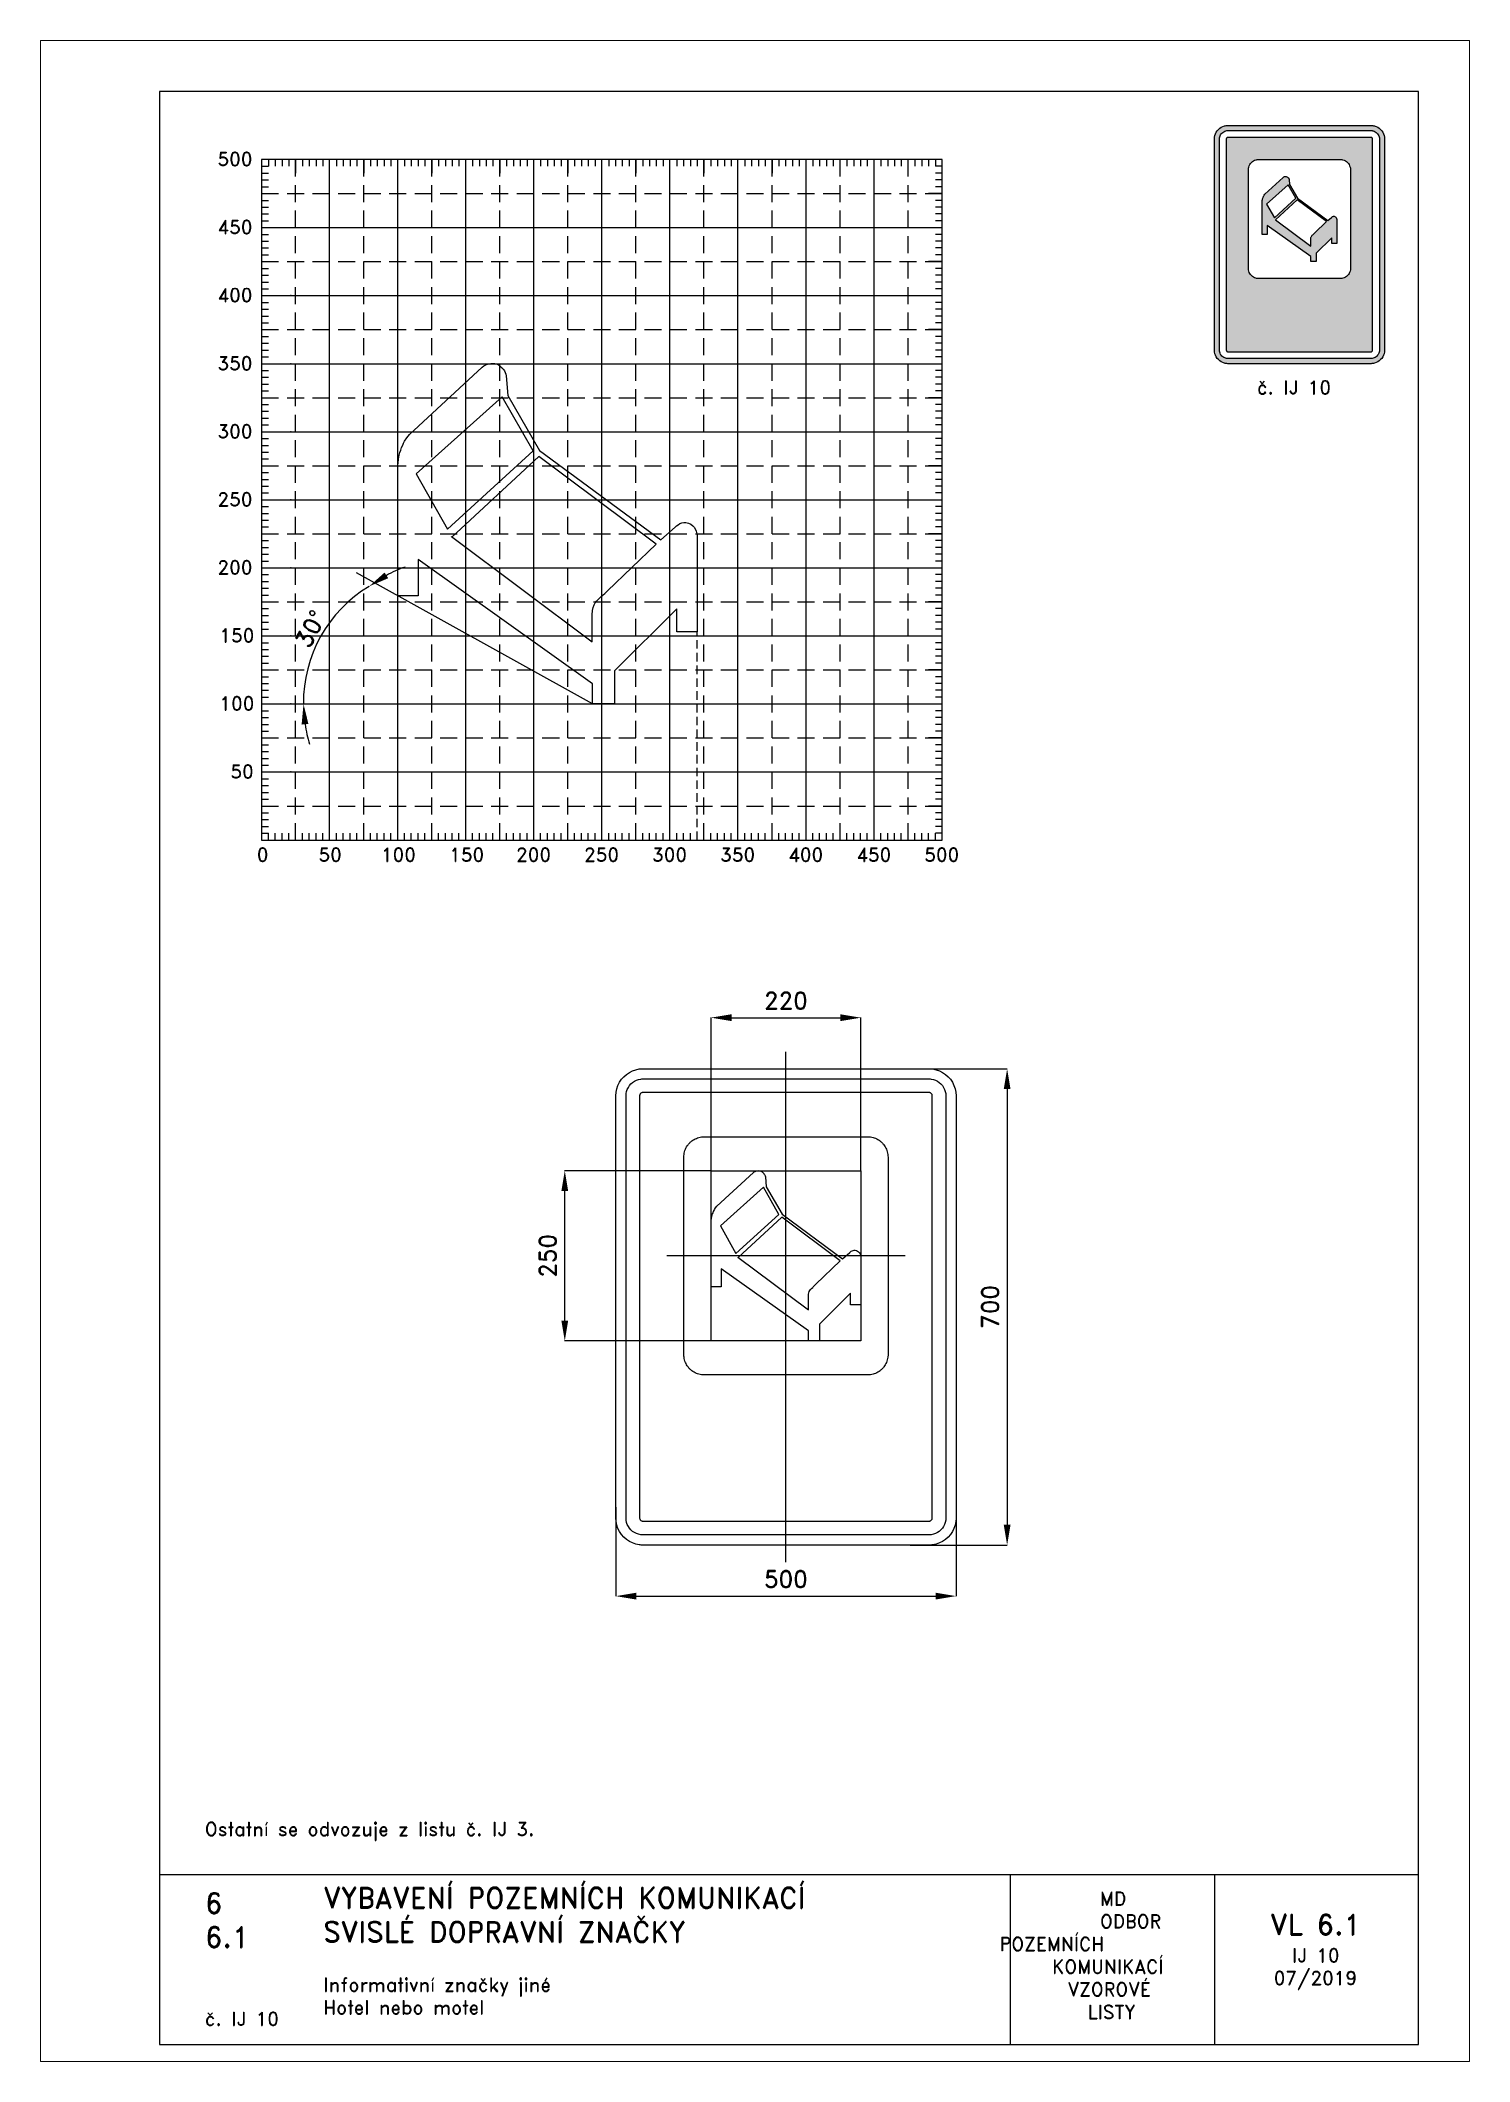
# Paper-space layout 'IJ 10' of a CAD drawing. Header units: millimetres. Extents: x 0 to 210, y 0 to 297.
# The model-space entities are those that its viewports show. They can reach past a viewport. Long polylines and large blocks are cut down to what shows.
import ezdxf

# ---------------------------------------------------------------- set-up
doc = ezdxf.new("R2010")
doc.units = ezdxf.units.MM
doc.header["$LTSCALE"] = 5
doc.linetypes.add('ČERCHOVANÁX2', pattern=[2, 1, -0.5, 0, -0.5])
doc.linetypes.add('ČÁRKOVANÁX2', pattern=[1.5, 1, -0.5])
for name, color, linetype in [('Kóty', 2, 'Continuous'), ('Pomocná', 2, 'Continuous'), ('Rozpiska', 7, 'Continuous'), ('Značka', 7, 'Continuous')]:
    doc.layers.add(name, color=color, linetype=linetype)
doc.layers.add('Rámeček', color=6, linetype='Continuous', plot=False)
doc.styles.get("Standard").update_dxf_attribs({"font": 'romand.shx', "height": 25})
doc.dimstyles.get("Standard").update_dxf_attribs({"dimtxt": 25, "dimasz": 30, "dimexe": 0.18, "dimexo": 0.0625, "dimgap": 12.5, "dimtad": 1, "dimdec": 0, "dimzin": 0, "dimdsep": 46, "dimtxsty": 'Standard', "dimcen": 0.09, "dimadec": 0, "dimazin": 0, "dimtfac": 1, "dimtdec": 0, "dimtofl": 0, "dimtmove": 0, "dimatfit": 3, "dimfxl": 1, "dimtolj": 1, "dimtzin": 0, "dimarcsym": 0})

psp = doc.layouts.new('IJ 10')

# ---------------------------------------------------------------- texts
at = {"layer": 'Kóty', "insert": (39.72, 210.54), "char_height": 2.5, "attachment_point": 5, "rotation": 61.6493}
psp.add_mtext('\\A1;30°', dxfattribs=at)
at = {"layer": 'Pomocná', "char_height": 2, "attachment_point": 1}
for s, insert in [('\\pi1.41968;500', (24.59, 280.57)), ('\\pi1.41968;450', (24.59, 270.57)), ('\\pi1.41968;400', (24.59, 260.57)), ('\\pi1.41968;350', (24.59, 250.57)), ('\\pi1.41968;300', (24.59, 240.57)), ('\\pi1.41968;250', (24.59, 230.57)), ('\\pi1.41968;200', (24.59, 220.57)), ('\\pi1.70539;150', (24.59, 210.57)), ('\\pi1.70539;100', (24.59, 200.57)), ('\\pi3.32444;50', (24.59, 190.57)), ('\\pi2.6146;0', (29.18, 178.35)), ('\\pi1.66222;50', (39.19, 178.35)), ('\\pi0.85269;100', (49.18, 178.35)), ('\\pi0.85269;150', (59.21, 178.35)), ('\\pi0.70984;200', (69.18, 178.35)), ('\\pi0.70984;250', (79.17, 178.35)), ('\\pi0.70984;300', (89.16, 178.35)), ('\\pi0.70984;350', (99.18, 178.35)), ('\\pi0.70984;400', (109.17, 178.35)), ('\\pi0.70984;450', (119.18, 178.35)), ('\\pi0.70984;500', (129.17, 178.35))]:
    psp.add_mtext_dynamic_manual_height_columns(s, width=6.5625, gutter_width=100, heights=[0], dxfattribs=dict(at, insert=insert))
at = {"layer": 'Rozpiska', "color": 7, "attachment_point": 1}
for s, width, gutter_width, heights, insert, char_height in [('\\pi6.2619;č. IJ 10', 25, 75, [0], (172.5, 247), 2), ('\\POstatní se odvozuje z listu č. IJ 3.{\\H1.83333x; }', 155.5011, 100, [0], (24.17, 38.49), 2), ('6', 149.0422, 100, [0], (24.17, 24.77), 3), ('{\\C6;VYBAVENÍ POZEMNÍCH KOMUNIKACÍ\\P}SVISLÉ DOPRAVNÍ ZNAČKY{\\H1.34524x; }', 149.0422, 100, [0], (41.56, 25.56), 3), ('\\pi14.7414;{\\C6;MD\\P\\pi2.36044;}ODBOR POZEMNÍCH{\\H1.57143x; }\\P\\pi7.69378;KOMUNIKACÍ{\\H1.5x; }\\P\\pi9.97949;{\\C6;VZOROVÉ\\H1.47619x; \\H0.67742x;\\P\\pi12.93187;LISTY\\H1.26984x; }', 33.1018, 100, [0], (140.95, 24.95), 2), ('\\pi1.03113;{\\H1.5x;\\C6;VL 6.1\\P\\pi4.22158;\\H0.66667x;IJ 10\\H1.66666x; \\H0.6x;\\P\\pi1.5549;07/2019\\H1.80159x; }', 16.0623, 100, [0], (179.66, 21.61), 2), ('6.1', 149.0422, 100, [0], (24.17, 19.78), 3), ('{\\C6;Informativní značky jiné\\P}Hotel nebo motel{\\H1.83333x; }', 149.0422, 100, [0], (41.56, 12.29), 2), ('{\\C6;č. IJ 10}', 17.6703, 100, [2.67], (24.17, 7.28), 2)]:
    psp.add_mtext_dynamic_manual_height_columns(s, width=width, gutter_width=gutter_width, heights=heights, dxfattribs=dict(at, insert=insert, char_height=char_height))

msp = doc.modelspace()

# ---------------------------------------------------------------- blocks, each defined once
blk = doc.blocks.new('*D0')
at = {"layer": 'Defpoints', "color": 0, "transparency": 16777216}
for p in [(-325, 200.0625), (-110, 200.0625), (-110, -50)]:
    blk.add_point(p, dxfattribs=at)
at = {"layer": 'Kóty', "color": 0, "lineweight": -2, "transparency": 16777216}
for p, q in [((-110.0625, 200.0625), (-325.18, 200.0625)), ((-325, -20), (-325, 170.0625)), ((-110.0625, -50), (-325.18, -50))]:
    blk.add_line(p, q, dxfattribs=at)
at = {"layer": 'Kóty', "color": 0, "transparency": 16777216}
for points in [[(-330, 170.0625), (-320, 170.0625), (-325, 200.0625)], [(-330, -20), (-320, -20), (-325, -50)]]:
    blk.add_solid(points, dxfattribs=at)
at = {"layer": 'Kóty', "color": 0, "transparency": 16777216, "insert": (-350, 75.03125), "char_height": 25, "attachment_point": 5, "rotation": 90}
blk.add_mtext('\\A1;250', dxfattribs=at)
blk = doc.blocks.new('*D1')
at = {"layer": 'Defpoints', "color": 0, "transparency": 16777216}
for p in [(190.5, 350), (182.6, -350), (325, -350)]:
    blk.add_point(p, dxfattribs=at)
at = {"layer": 'Kóty', "color": 0, "lineweight": -2, "transparency": 16777216}
for p, q in [((190.6, 350), (325.2, 350)), ((325, 320), (325, -320)), ((182.7, -350), (325.2, -350))]:
    blk.add_line(p, q, dxfattribs=at)
at = {"layer": 'Kóty', "color": 0, "transparency": 16777216}
for points in [[(320, 320), (330, 320), (325, 350)], [(320, -320), (330, -320), (325, -350)]]:
    blk.add_solid(points, dxfattribs=at)
at = {"layer": 'Kóty', "color": 0, "transparency": 16777216, "insert": (300, 0), "char_height": 25, "attachment_point": 5, "rotation": 90}
blk.add_mtext('\\A1;700', dxfattribs=at)
blk = doc.blocks.new('*D2')
at = {"layer": 'Defpoints', "color": 0, "transparency": 16777216}
for p in [(-250, -294.4), (250, -284.3), (250, -425)]:
    blk.add_point(p, dxfattribs=at)
at = {"layer": 'Kóty', "color": 0, "lineweight": -2, "transparency": 16777216}
for p, q in [((-250, -294.5), (-250, -425.2)), ((250, -284.4), (250, -425.2)), ((-220, -425), (220, -425))]:
    blk.add_line(p, q, dxfattribs=at)
at = {"layer": 'Kóty', "color": 0, "transparency": 16777216}
for points in [[(-220, -420), (-220, -430), (-250, -425)], [(220, -420), (220, -430), (250, -425)]]:
    blk.add_solid(points, dxfattribs=at)
at = {"layer": 'Kóty', "color": 0, "transparency": 16777216, "insert": (0, -400), "char_height": 25, "attachment_point": 5}
blk.add_mtext('\\A1;500', dxfattribs=at)
blk = doc.blocks.new('*D3')
at = {"layer": 'Defpoints', "color": 0, "transparency": 16777216}
for p in [(110, 425), (-110, 200), (110, 200)]:
    blk.add_point(p, dxfattribs=at)
at = {"layer": 'Kóty', "color": 0, "lineweight": -2, "transparency": 16777216}
for p, q in [((-110, 200.0625), (-110, 425.18)), ((-80, 425), (80, 425)), ((110, 200.0625), (110, 425.18))]:
    blk.add_line(p, q, dxfattribs=at)
at = {"layer": 'Kóty', "color": 0, "transparency": 16777216}
for points in [[(-80, 430), (-80, 420), (-110, 425)], [(80, 430), (80, 420), (110, 425)]]:
    blk.add_solid(points, dxfattribs=at)
at = {"layer": 'Kóty', "color": 0, "transparency": 16777216, "insert": (0, 450), "char_height": 25, "attachment_point": 5}
blk.add_mtext('\\A1;220', dxfattribs=at)

# ---------------------------------------------------------------- dimensions: what is measured, and where the dimension line sits
at = {"layer": 'Kóty'}
for base, p1, p2, picture, middle in [((110, 425), (-110, 200), (110, 200), '*D3', (0, 450)), ((250, -425), (-250, -294.4474), (250, -284.3349), '*D2', (0, -400))]:
    dim = msp.add_linear_dim(base=base, p1=p1, p2=p2, dimstyle='Standard', dxfattribs=at)
    dim.commit()
    dim.dimension.update_dxf_attribs({"geometry": picture, "text_midpoint": middle})
for base, p1, p2, picture, middle in [((325, -350), (190.5244, 350), (182.6082, -350), '*D1', (300, 0)), ((-325, 200.0625), (-110, -50), (-110, 200.0625), '*D0', (-350, 75.0313))]:
    dim = msp.add_linear_dim(base=base, p1=p1, p2=p2, angle=90, dimstyle='Standard', dxfattribs=at)
    dim.commit()
    dim.dimension.update_dxf_attribs({"geometry": picture, "text_midpoint": middle})

# ---------------------------------------------------------------- linework, layer by layer
at = {"layer": 'Značka', "color": 6, "linetype": 'ČERCHOVANÁX2', "ltscale": 5}
for points in [[(0, -375), (0, 375)], [(175, 75), (-175, 75)]]:
    msp.add_lwpolyline(points, dxfattribs=at)
at = {"layer": 'Značka', "color": 5}
for points in [[(-210, -350), (-210.2, -349.9995), (-210.3, -349.9988, -0.0321716), (-215.5, -349.637), (-220.6, -348.5823), (-225.5, -346.9227), (-230.1, -344.5885), (-234.4, -341.714), (-238.3, -338.2843), (-241.7, -334.4026), (-244.6, -330.0906), (-246.9, -325.4605), (-248.6, -320.5549), (-249.7, -315.4767), (-250, -310.314), (-250, -310.157), (-250, -310), (-250, 310), (-250, 310.157), (-250, 310.314), (-249.6, 315.479), (-248.6, 320.555), (-246.9, 325.464), (-244.6, 330.091), (-241.7, 334.402), (-238.3, 338.284), (-234.4, 341.717), (-230.1, 344.589), (-225.5, 346.906), (-220.6, 348.582), (-215.5, 349.654, -0.0367311), (-210.3, 349.999), (-210.2, 350), (-210, 350), (210, 350), (210.2, 350), (210.3, 349.999, -0.0321716), (215.5, 349.637), (220.6, 348.582), (225.5, 346.923), (230.1, 344.589), (234.4, 341.714), (238.3, 338.284), (241.7, 334.403), (244.6, 330.091), (246.9, 325.46), (248.6, 320.555), (249.7, 315.477), (250, 310.314), (250, 310.157), (250, 310), (250, -310), (250, -310.157), (250, -310.314), (249.6, -315.4791), (248.6, -320.5549), (246.9, -325.4636), (244.6, -330.0906), (241.7, -334.4017), (238.3, -338.2843), (234.4, -341.7172), (230.1, -344.5885), (225.5, -346.9061), (220.6, -348.5823), (215.5, -349.6542, -0.0367341), (210.3, -349.9988), (210.2, -349.9996), (210, -350), (-210, -350)], [(-210, -335), (-210.1, -334.9997), (-210.2, -334.9992, -0.0321601), (-213.4, -334.7731), (-216.6, -334.1139), (-219.7, -333.0767), (-222.6, -331.6178), (-225.3, -329.8212), (-227.7, -327.6777), (-229.8, -325.2516), (-231.6, -322.5566), (-233.1, -319.6628), (-234.1, -316.5968), (-234.8, -313.423), (-235, -310.196), (-235, -310.098), (-235, -310), (-235, 310), (-235, 310.098), (-235, 310.196), (-234.8, 313.424), (-234.1, 316.597), (-233.1, 319.665), (-231.6, 322.557), (-229.8, 325.251), (-227.7, 327.678), (-225.3, 329.823), (-222.6, 331.618), (-219.7, 333.066), (-216.6, 334.114), (-213.4, 334.784, -0.0367287), (-210.2, 334.999), (-210.1, 335), (-210, 335), (210, 335), (210.1, 335), (210.2, 334.999, -0.0321789), (213.4, 334.773), (216.6, 334.114), (219.7, 333.077), (222.6, 331.618), (225.3, 329.821), (227.7, 327.678), (229.8, 325.252), (231.6, 322.557), (233.1, 319.663), (234.1, 316.597), (234.8, 313.423), (235, 310.196), (235, 310.098), (235, 310), (235, -310), (235, -310.098), (235, -310.196), (234.8, -313.424), (234.1, -316.5968), (233.1, -319.6648), (231.6, -322.5566), (229.8, -325.2511), (227.7, -327.6777), (225.3, -329.8233), (222.6, -331.6178), (219.7, -333.0663), (216.6, -334.1139), (213.4, -334.7839), (210.2, -334.9992), (210.1, -334.9997), (210, -335), (-210, -335)], [(-120, -100), (-120.12, -100), (-120.24, -99.999, -0.032176), (-124.11, -99.728, -0.0354414), (-127.92, -98.937, -0.0362606), (-131.6, -97.692, -0.0344037), (-135.07, -95.941, -0.0337135), (-138.3, -93.785, -0.0340917), (-141.21, -91.213, -0.0341856), (-143.79, -88.302, -0.0342456), (-145.94, -85.068, -0.0340273), (-147.68, -81.595, -0.0333729), (-148.94, -77.916, -0.0341419), (-149.74, -74.108, -0.0367803), (-150, -70.236), (-150, -70.118), (-150, -70), (-150, 220), (-150, 220.118), (-150, 220.236, -0.0322112), (-149.73, 224.109, -0.035398), (-148.94, 227.916, -0.0362567), (-147.69, 231.598, -0.0344175), (-145.94, 235.068, -0.0337071), (-143.79, 238.301, -0.034076), (-141.21, 241.213, -0.0342033), (-138.3, 243.788, -0.0342414), (-135.07, 245.941, -0.0340198), (-131.6, 247.68, -0.0334199), (-127.92, 248.937, -0.0341212), (-124.11, 249.741, -0.0367502), (-120.24, 249.999), (-120.12, 250), (-120, 250), (120, 250), (120.12, 250), (120.24, 249.999, -0.032176), (124.11, 249.728, -0.0354605), (127.92, 248.937, -0.0362606), (131.6, 247.692, -0.0344109), (135.07, 245.941, -0.0337199), (138.3, 243.785, -0.034086), (141.21, 241.213, -0.0341806), (143.79, 238.302, -0.0342282), (145.94, 235.068, -0.0340198), (147.68, 231.595, -0.0333706), (148.94, 227.916, -0.0341419), (149.74, 224.108, -0.0367795), (150, 220.236), (150, 220.118), (150, 220), (150, -70), (150, -70.118), (150, -70.236), (149.73, -74.109), (148.94, -77.916), (147.69, -81.598, -0.0344283), (145.94, -85.068, -0.0337199), (143.79, -88.301, -0.034076), (141.21, -91.213, -0.0341972), (138.3, -93.788, -0.034235), (135.07, -95.941, -0.034041), (131.6, -97.68, -0.0334197), (127.92, -98.937, -0.0341328), (124.11, -99.741, -0.0367502), (120.24, -99.999), (120.12, -100), (120, -100), (-120, -100)], [(-32.79, 196.359), (-32.53, 196.048), (-32.28, 195.73), (-31.65, 194.707), (-31.14, 193.607), (-30.67, 192.365), (-30.27, 191.106), (-29.2, 176.531), (-5.74, 136.261), (83.33, 70.553), (93.73, 79.827), (94.87, 80.816), (96.06, 81.723), (97.37, 82.477), (98.8, 83.004), (100.28, 83.271, -0.0527229), (101.78, 83.235), (103.56, 82.805), (105.24, 82.005), (106.84, 80.923), (108.13, 79.558), (109.37, 76.96), (110, 73.998), (110, 2.989), (95.06, 2.989), (95.06, 19.948), (49.2, -25.624), (49.2, -50), (33.2, -50), (33.2, -35.162), (-95.07, 55.979), (-95.07, 29.483), (-110, 29.483), (-110, 121.951), (-110, 123.097), (-110, 124.243), (-110, 124.29), (-110, 124.338), (-109.86, 125.607), (-109.74, 126.878), (-109.46, 129.834), (-108.97, 132.745), (-108.42, 134.664), (-107.76, 136.552), (-107.09, 138.392), (-106.36, 140.21), (-105.72, 141.632), (-104.98, 143.009), (-103.32, 145.525), (-101.47, 147.919), (-47.87, 197.464), (-46.65, 198.372), (-45.37, 199.152), (-44.09, 199.671), (-42.72, 200, -0.0864791), (-38.72, 200.044, -0.122899), (-35.15, 198.559), (-33.91, 197.54), (-32.79, 196.359)]]:
    msp.add_lwpolyline(points, format="xyb", dxfattribs=at)
for points in [[(-210, -315), (210, -315), (210, -315), (210, -315), (210.7, -314.955), (211.3, -314.823), (211.9, -314.615), (212.5, -314.324), (213.1, -313.964), (213.5, -313.536), (214, -313.05), (214.3, -312.511), (214.6, -311.933), (214.8, -311.319), (215, -310.685), (215, -310.039), (215, -310.02), (215, -310), (215, 310), (215, 310.02), (215, 310.039), (215, 310.685), (214.8, 311.319), (214.6, 311.933), (214.3, 312.511), (214, 313.05), (213.5, 313.536), (213.1, 313.965), (212.5, 314.324), (211.9, 314.613), (211.3, 314.823), (210.7, 314.957), (210, 315), (210, 315), (210, 315), (-210, 315), (-210, 315), (-210, 315), (-210.7, 314.955), (-211.3, 314.823), (-211.9, 314.615), (-212.5, 314.324), (-213.1, 313.964), (-213.5, 313.536), (-214, 313.05), (-214.3, 312.511), (-214.6, 311.933), (-214.8, 311.319), (-215, 310.685), (-215, 310.039), (-215, 310.02), (-215, 310), (-215, -310), (-215, -310.02), (-215, -310.039), (-215, -310.685), (-214.8, -311.319), (-214.6, -311.933), (-214.3, -312.511), (-214, -313.05), (-213.5, -313.536), (-213.1, -313.965), (-212.5, -314.324), (-211.9, -314.613), (-211.3, -314.823), (-210.7, -314.957), (-210, -315), (-210, -315), (-210, -315)], [(-73.47, 78.499), (-10.53, 135.996), (-33.2, 175.738), (-96.4, 119.037), (-73.47, 78.499)], [(-70.27, 72.67), (-70.54, 72.935), (32.93, -4.427), (32.93, 12.263), (32.96, 15.463), (33.18, 18.675), (33.54, 20.829), (34.26, 22.858), (35.1, 24.244), (36.13, 25.508), (37.7, 27.132), (39.33, 28.689), (40.13, 29.458), (40.94, 30.217), (42.03, 31.195), (43.12, 32.186), (43.63, 32.686), (44.13, 33.194), (79.88, 67.445), (-6.27, 131.758), (-70.27, 72.67)]]:
    msp.add_lwpolyline(points, dxfattribs=at)
at = {"layer": 'Značka', "color": 6, "linetype": 'ČÁRKOVANÁX2', "ltscale": 2.5}
msp.add_lwpolyline([(-110, -50), (-110, 200), (110, 200), (110, -50), (-110, -50)], dxfattribs=at)

msp.set_redraw_order([(e.dxf.handle, doc.entitydb.next_handle()) for e in msp.query("TEXT MTEXT ATTDEF DIMENSION ARC_DIMENSION")])  # texts and dimensions are drawn at this point

# ---------------------------------------------------------------- hatches: boundary and pattern name
at = {"layer": 'Značka'}
h = psp.add_hatch(color=170, dxfattribs=at)
h.dxf.hatch_style = 1
edge = h.paths.add_edge_path(flags=0)
edge.add_line((179, 262), (178.99, 262))
edge.add_line((178.99, 262), (178.99, 262))
edge.add_arc((179, 263.51), 1.51, 262.3083, 269.6804, ccw=False)
edge.add_arc((178.98, 263.37), 1.37, 254.2095, 262.3332, ccw=False)
edge.add_line((178.6, 262.05), (178.42, 262.12))
edge.add_line((178.42, 262.12), (178.25, 262.2))
edge.add_line((178.25, 262.2), (178.08, 262.31))
edge.add_line((178.08, 262.31), (177.94, 262.44))
edge.add_line((177.94, 262.44), (177.81, 262.58))
edge.add_line((177.81, 262.58), (177.7, 262.75))
edge.add_line((177.7, 262.75), (177.62, 262.92))
edge.add_line((177.62, 262.92), (177.55, 263.1))
edge.add_line((177.55, 263.1), (177.51, 263.29))
edge.add_line((177.51, 263.29), (177.5, 263.49))
edge.add_line((177.5, 263.49), (177.5, 263.49))
edge.add_line((177.5, 263.49), (177.5, 263.5))
edge.add_line((177.5, 263.5), (177.5, 278))
edge.add_line((177.5, 278), (177.5, 278.01))
edge.add_line((177.5, 278.01), (177.5, 278.01))
edge.add_line((177.5, 278.01), (177.51, 278.21))
edge.add_line((177.51, 278.21), (177.55, 278.4))
edge.add_line((177.55, 278.4), (177.62, 278.58))
edge.add_line((177.62, 278.58), (177.7, 278.75))
edge.add_line((177.7, 278.75), (177.81, 278.92))
edge.add_line((177.81, 278.92), (177.94, 279.06))
edge.add_line((177.94, 279.06), (178.08, 279.19))
edge.add_line((178.08, 279.19), (178.25, 279.3))
edge.add_line((178.25, 279.3), (178.42, 279.38))
edge.add_line((178.42, 279.38), (178.6, 279.45))
edge.add_arc((178.99, 278.07), 1.43, 98.0089, 105.8229, ccw=False)
edge.add_arc((178.98, 278.18), 1.32, 89.6041, 98.0241, ccw=False)
edge.add_line((178.99, 279.5), (178.99, 279.5))
edge.add_line((178.99, 279.5), (179, 279.5))
edge.add_line((179, 279.5), (191, 279.5))
edge.add_line((191, 279.5), (191.01, 279.5))
edge.add_line((191.01, 279.5), (191.01, 279.5))
edge.add_arc((191, 277.99), 1.51, 82.3083, 89.6804, ccw=False)
edge.add_arc((191.02, 278.13), 1.37, 74.2073, 82.3354, ccw=False)
edge.add_line((191.4, 279.45), (191.58, 279.38))
edge.add_line((191.58, 279.38), (191.75, 279.3))
edge.add_line((191.75, 279.3), (191.91, 279.19))
edge.add_line((191.91, 279.19), (192.06, 279.06))
edge.add_line((192.06, 279.06), (192.19, 278.92))
edge.add_line((192.19, 278.92), (192.3, 278.75))
edge.add_line((192.3, 278.75), (192.38, 278.58))
edge.add_line((192.38, 278.58), (192.45, 278.4))
edge.add_line((192.45, 278.4), (192.49, 278.21))
edge.add_line((192.49, 278.21), (192.5, 278.01))
edge.add_line((192.5, 278.01), (192.5, 278.01))
edge.add_line((192.5, 278.01), (192.5, 278))
edge.add_line((192.5, 278), (192.5, 263.5))
edge.add_line((192.5, 263.5), (192.5, 263.49))
edge.add_line((192.5, 263.49), (192.5, 263.49))
edge.add_line((192.5, 263.49), (192.49, 263.29))
edge.add_line((192.49, 263.29), (192.45, 263.1))
edge.add_line((192.45, 263.1), (192.38, 262.92))
edge.add_line((192.38, 262.92), (192.3, 262.75))
edge.add_line((192.3, 262.75), (192.19, 262.58))
edge.add_line((192.19, 262.58), (192.06, 262.44))
edge.add_line((192.06, 262.44), (191.91, 262.31))
edge.add_line((191.91, 262.31), (191.75, 262.2))
edge.add_line((191.75, 262.2), (191.58, 262.12))
edge.add_line((191.58, 262.12), (191.4, 262.05))
edge.add_line((191.4, 262.05), (191.21, 262.01))
edge.add_arc((191.02, 263.32), 1.32, 269.6041, 278.0241, ccw=False)
edge.add_line((191.01, 262), (191.01, 262))
edge.add_line((191.01, 262), (191, 262))
edge.add_line((191, 262), (179, 262))
edge = h.paths.add_edge_path(flags=16)
edge.add_line((174.5, 250.25), (174.49, 250.25))
edge.add_line((174.49, 250.25), (174.49, 250.25))
edge.add_arc((174.5, 251.51), 1.26, 262.2976, 269.6693, ccw=False)
edge.add_arc((174.48, 251.4), 1.15, 254.2241, 262.3533, ccw=False)
edge.add_line((174.17, 250.29), (174.02, 250.35))
edge.add_line((174.02, 250.35), (173.87, 250.42))
edge.add_line((173.87, 250.42), (173.74, 250.51))
edge.add_line((173.74, 250.51), (173.62, 250.62))
edge.add_line((173.62, 250.62), (173.51, 250.74))
edge.add_line((173.51, 250.74), (173.42, 250.87))
edge.add_line((173.42, 250.87), (173.35, 251.02))
edge.add_line((173.35, 251.02), (173.29, 251.17))
edge.add_line((173.29, 251.17), (173.26, 251.33))
edge.add_line((173.26, 251.33), (173.25, 251.49))
edge.add_line((173.25, 251.49), (173.25, 251.5))
edge.add_line((173.25, 251.5), (173.25, 251.5))
edge.add_line((173.25, 251.5), (173.25, 282.5))
edge.add_line((173.25, 282.5), (173.25, 282.5))
edge.add_line((173.25, 282.5), (173.25, 282.51))
edge.add_line((173.25, 282.51), (173.26, 282.67))
edge.add_line((173.26, 282.67), (173.29, 282.83))
edge.add_line((173.29, 282.83), (173.35, 282.98))
edge.add_line((173.35, 282.98), (173.42, 283.13))
edge.add_line((173.42, 283.13), (173.51, 283.26))
edge.add_line((173.51, 283.26), (173.62, 283.38))
edge.add_line((173.62, 283.38), (173.74, 283.49))
edge.add_line((173.74, 283.49), (173.87, 283.58))
edge.add_line((173.87, 283.58), (174.02, 283.65))
edge.add_line((174.02, 283.65), (174.17, 283.71))
edge.add_line((174.17, 283.71), (174.33, 283.74))
edge.add_arc((174.48, 282.65), 1.1, 89.6108, 98.0292, ccw=False)
edge.add_line((174.49, 283.75), (174.49, 283.75))
edge.add_line((174.49, 283.75), (174.5, 283.75))
edge.add_line((174.5, 283.75), (195.5, 283.75))
edge.add_line((195.5, 283.75), (195.5, 283.75))
edge.add_line((195.5, 283.75), (195.51, 283.75))
edge.add_arc((195.5, 282.5), 1.25, 82.2973, 89.6731, ccw=False)
edge.add_arc((195.52, 282.6), 1.15, 74.2287, 82.3556, ccw=False)
edge.add_line((195.83, 283.71), (195.98, 283.65))
edge.add_line((195.98, 283.65), (196.13, 283.58))
edge.add_line((196.13, 283.58), (196.26, 283.49))
edge.add_line((196.26, 283.49), (196.38, 283.38))
edge.add_line((196.38, 283.38), (196.49, 283.26))
edge.add_line((196.49, 283.26), (196.58, 283.13))
edge.add_line((196.58, 283.13), (196.65, 282.98))
edge.add_line((196.65, 282.98), (196.71, 282.83))
edge.add_line((196.71, 282.83), (196.74, 282.67))
edge.add_line((196.74, 282.67), (196.75, 282.51))
edge.add_line((196.75, 282.51), (196.75, 282.5))
edge.add_line((196.75, 282.5), (196.75, 282.5))
edge.add_line((196.75, 282.5), (196.75, 251.5))
edge.add_line((196.75, 251.5), (196.75, 251.5))
edge.add_line((196.75, 251.5), (196.75, 251.49))
edge.add_line((196.75, 251.49), (196.74, 251.33))
edge.add_line((196.74, 251.33), (196.71, 251.17))
edge.add_line((196.71, 251.17), (196.65, 251.02))
edge.add_line((196.65, 251.02), (196.58, 250.87))
edge.add_line((196.58, 250.87), (196.49, 250.74))
edge.add_line((196.49, 250.74), (196.38, 250.62))
edge.add_line((196.38, 250.62), (196.26, 250.51))
edge.add_line((196.26, 250.51), (196.13, 250.42))
edge.add_line((196.13, 250.42), (195.98, 250.35))
edge.add_line((195.98, 250.35), (195.83, 250.29))
edge.add_line((195.83, 250.29), (195.67, 250.26))
edge.add_arc((195.52, 251.35), 1.1, 269.6151, 278.0355, ccw=False)
edge.add_line((195.51, 250.25), (195.5, 250.25))
edge.add_line((195.5, 250.25), (195.5, 250.25))
edge.add_line((195.5, 250.25), (174.5, 250.25))
edge = h.paths.add_edge_path(flags=0)
edge.add_line((174.5, 251.25), (195.5, 251.25))
edge.add_line((195.5, 251.25), (195.5, 251.25))
edge.add_line((195.5, 251.25), (195.5, 251.25))
edge.add_arc((195.5, 251.5), 0.254, 270.2998, 277.6559)
edge.add_line((195.53, 251.25), (195.57, 251.26))
edge.add_line((195.57, 251.26), (195.6, 251.27))
edge.add_line((195.6, 251.27), (195.63, 251.28))
edge.add_line((195.63, 251.28), (195.65, 251.3))
edge.add_line((195.65, 251.3), (195.68, 251.32))
edge.add_line((195.68, 251.32), (195.7, 251.35))
edge.add_line((195.7, 251.35), (195.72, 251.37))
edge.add_line((195.72, 251.37), (195.73, 251.4))
edge.add_line((195.73, 251.4), (195.74, 251.43))
edge.add_line((195.74, 251.43), (195.75, 251.47))
edge.add_line((195.75, 251.47), (195.75, 251.5))
edge.add_line((195.75, 251.5), (195.75, 251.5))
edge.add_line((195.75, 251.5), (195.75, 251.5))
edge.add_line((195.75, 251.5), (195.75, 282.5))
edge.add_line((195.75, 282.5), (195.75, 282.5))
edge.add_line((195.75, 282.5), (195.75, 282.5))
edge.add_line((195.75, 282.5), (195.75, 282.53))
edge.add_line((195.75, 282.53), (195.74, 282.57))
edge.add_line((195.74, 282.57), (195.73, 282.6))
edge.add_line((195.73, 282.6), (195.72, 282.63))
edge.add_line((195.72, 282.63), (195.7, 282.65))
edge.add_line((195.7, 282.65), (195.68, 282.68))
edge.add_line((195.68, 282.68), (195.65, 282.7))
edge.add_line((195.65, 282.7), (195.63, 282.72))
edge.add_line((195.63, 282.72), (195.6, 282.73))
edge.add_line((195.6, 282.73), (195.57, 282.74))
edge.add_line((195.57, 282.74), (195.53, 282.75))
edge.add_line((195.53, 282.75), (195.5, 282.75))
edge.add_line((195.5, 282.75), (195.5, 282.75))
edge.add_line((195.5, 282.75), (195.5, 282.75))
edge.add_line((195.5, 282.75), (174.5, 282.75))
edge.add_line((174.5, 282.75), (174.5, 282.75))
edge.add_line((174.5, 282.75), (174.5, 282.75))
edge.add_arc((174.5, 282.5), 0.253, 90.2708, 97.6498)
edge.add_line((174.47, 282.75), (174.43, 282.74))
edge.add_line((174.43, 282.74), (174.4, 282.73))
edge.add_line((174.4, 282.73), (174.37, 282.72))
edge.add_line((174.37, 282.72), (174.35, 282.7))
edge.add_line((174.35, 282.7), (174.32, 282.68))
edge.add_line((174.32, 282.68), (174.3, 282.65))
edge.add_line((174.3, 282.65), (174.28, 282.63))
edge.add_line((174.28, 282.63), (174.27, 282.6))
edge.add_line((174.27, 282.6), (174.26, 282.57))
edge.add_line((174.26, 282.57), (174.25, 282.53))
edge.add_line((174.25, 282.53), (174.25, 282.5))
edge.add_line((174.25, 282.5), (174.25, 282.5))
edge.add_line((174.25, 282.5), (174.25, 282.5))
edge.add_line((174.25, 282.5), (174.25, 251.5))
edge.add_line((174.25, 251.5), (174.25, 251.5))
edge.add_line((174.25, 251.5), (174.25, 251.5))
edge.add_line((174.25, 251.5), (174.25, 251.47))
edge.add_line((174.25, 251.47), (174.26, 251.43))
edge.add_line((174.26, 251.43), (174.27, 251.4))
edge.add_line((174.27, 251.4), (174.28, 251.37))
edge.add_line((174.28, 251.37), (174.3, 251.35))
edge.add_line((174.3, 251.35), (174.32, 251.32))
edge.add_line((174.32, 251.32), (174.35, 251.3))
edge.add_line((174.35, 251.3), (174.37, 251.28))
edge.add_line((174.37, 251.28), (174.4, 251.27))
edge.add_line((174.4, 251.27), (174.43, 251.26))
edge.add_line((174.43, 251.26), (174.47, 251.25))
edge.add_line((174.47, 251.25), (174.5, 251.25))
edge.add_line((174.5, 251.25), (174.5, 251.25))
edge.add_line((174.5, 251.25), (174.5, 251.25))
edge = h.paths.add_edge_path()
edge.add_line((174.5, 249.5), (174.49, 249.5))
edge.add_line((174.49, 249.5), (174.48, 249.5))
edge.add_arc((174.5, 251.51), 2.01, 262.3101, 269.684, ccw=False)
edge.add_arc((174.47, 251.33), 1.83, 254.1871, 262.3104, ccw=False)
edge.add_arc((174.42, 251.3), 1.79, 247.1694, 255.4801, ccw=False)
edge.add_line((173.73, 249.65), (173.5, 249.77))
edge.add_line((173.5, 249.77), (173.28, 249.91))
edge.add_line((173.28, 249.91), (173.09, 250.09))
edge.add_line((173.09, 250.09), (172.91, 250.28))
edge.add_line((172.91, 250.28), (172.77, 250.5))
edge.add_line((172.77, 250.5), (172.65, 250.73))
edge.add_line((172.65, 250.73), (172.57, 250.97))
edge.add_line((172.57, 250.97), (172.52, 251.23))
edge.add_line((172.52, 251.23), (172.5, 251.48))
edge.add_line((172.5, 251.48), (172.5, 251.49))
edge.add_line((172.5, 251.49), (172.5, 251.5))
edge.add_line((172.5, 251.5), (172.5, 282.5))
edge.add_line((172.5, 282.5), (172.5, 282.51))
edge.add_line((172.5, 282.51), (172.5, 282.52))
edge.add_line((172.5, 282.52), (172.52, 282.77))
edge.add_line((172.52, 282.77), (172.57, 283.03))
edge.add_line((172.57, 283.03), (172.65, 283.27))
edge.add_line((172.65, 283.27), (172.77, 283.5))
edge.add_line((172.77, 283.5), (172.91, 283.72))
edge.add_line((172.91, 283.72), (173.09, 283.91))
edge.add_line((173.09, 283.91), (173.28, 284.09))
edge.add_line((173.28, 284.09), (173.5, 284.23))
edge.add_line((173.5, 284.23), (173.73, 284.35))
edge.add_line((173.73, 284.35), (173.97, 284.43))
edge.add_arc((174.49, 282.6), 1.9, 98.0256, 105.852, ccw=False)
edge.add_arc((174.47, 282.74), 1.76, 89.6088, 98.0267, ccw=False)
edge.add_line((174.48, 284.5), (174.49, 284.5))
edge.add_line((174.49, 284.5), (174.5, 284.5))
edge.add_line((174.5, 284.5), (195.5, 284.5))
edge.add_line((195.5, 284.5), (195.51, 284.5))
edge.add_line((195.51, 284.5), (195.52, 284.5))
edge.add_arc((195.5, 282.49), 2.01, 82.3079, 89.6816, ccw=False)
edge.add_arc((195.53, 282.67), 1.83, 74.1838, 82.3067, ccw=False)
edge.add_arc((195.58, 282.7), 1.79, 67.1763, 75.4854, ccw=False)
edge.add_line((196.27, 284.35), (196.5, 284.23))
edge.add_line((196.5, 284.23), (196.72, 284.09))
edge.add_line((196.72, 284.09), (196.91, 283.91))
edge.add_line((196.91, 283.91), (197.09, 283.72))
edge.add_line((197.09, 283.72), (197.23, 283.5))
edge.add_line((197.23, 283.5), (197.35, 283.27))
edge.add_line((197.35, 283.27), (197.43, 283.03))
edge.add_line((197.43, 283.03), (197.48, 282.77))
edge.add_line((197.48, 282.77), (197.5, 282.52))
edge.add_line((197.5, 282.52), (197.5, 282.51))
edge.add_line((197.5, 282.51), (197.5, 282.5))
edge.add_line((197.5, 282.5), (197.5, 251.5))
edge.add_line((197.5, 251.5), (197.5, 251.49))
edge.add_line((197.5, 251.49), (197.5, 251.48))
edge.add_line((197.5, 251.48), (197.48, 251.23))
edge.add_line((197.48, 251.23), (197.43, 250.97))
edge.add_line((197.43, 250.97), (197.35, 250.73))
edge.add_line((197.35, 250.73), (197.23, 250.5))
edge.add_line((197.23, 250.5), (197.09, 250.28))
edge.add_line((197.09, 250.28), (196.91, 250.09))
edge.add_line((196.91, 250.09), (196.72, 249.91))
edge.add_line((196.72, 249.91), (196.5, 249.77))
edge.add_line((196.5, 249.77), (196.27, 249.65))
edge.add_line((196.27, 249.65), (196.03, 249.57))
edge.add_arc((195.51, 251.4), 1.9, 278.0246, 285.8506, ccw=False)
edge.add_arc((195.53, 251.26), 1.76, 269.6037, 278.0225, ccw=False)
edge.add_line((195.52, 249.5), (195.51, 249.5))
edge.add_line((195.51, 249.5), (195.5, 249.5))
edge.add_line((195.5, 249.5), (174.5, 249.5))
h = psp.add_hatch(color=170, dxfattribs=at)
h.dxf.hatch_style = 1
edge = h.paths.add_edge_path(flags=16)
edge.add_line((179, 262), (178.99, 262))
edge.add_line((178.99, 262), (178.99, 262))
edge.add_arc((179, 263.51), 1.51, 262.3083, 269.6804, ccw=False)
edge.add_arc((178.98, 263.37), 1.37, 254.2095, 262.3332, ccw=False)
edge.add_line((178.6, 262.05), (178.42, 262.12))
edge.add_line((178.42, 262.12), (178.25, 262.2))
edge.add_line((178.25, 262.2), (178.08, 262.31))
edge.add_line((178.08, 262.31), (177.94, 262.44))
edge.add_line((177.94, 262.44), (177.81, 262.58))
edge.add_line((177.81, 262.58), (177.7, 262.75))
edge.add_line((177.7, 262.75), (177.62, 262.92))
edge.add_line((177.62, 262.92), (177.55, 263.1))
edge.add_line((177.55, 263.1), (177.51, 263.29))
edge.add_line((177.51, 263.29), (177.5, 263.49))
edge.add_line((177.5, 263.49), (177.5, 263.49))
edge.add_line((177.5, 263.49), (177.5, 263.5))
edge.add_line((177.5, 263.5), (177.5, 278))
edge.add_line((177.5, 278), (177.5, 278.01))
edge.add_line((177.5, 278.01), (177.5, 278.01))
edge.add_line((177.5, 278.01), (177.51, 278.21))
edge.add_line((177.51, 278.21), (177.55, 278.4))
edge.add_line((177.55, 278.4), (177.62, 278.58))
edge.add_line((177.62, 278.58), (177.7, 278.75))
edge.add_line((177.7, 278.75), (177.81, 278.92))
edge.add_line((177.81, 278.92), (177.94, 279.06))
edge.add_line((177.94, 279.06), (178.08, 279.19))
edge.add_line((178.08, 279.19), (178.25, 279.3))
edge.add_line((178.25, 279.3), (178.42, 279.38))
edge.add_line((178.42, 279.38), (178.6, 279.45))
edge.add_arc((178.99, 278.07), 1.43, 98.0089, 105.8229, ccw=False)
edge.add_arc((178.98, 278.18), 1.32, 89.6041, 98.0241, ccw=False)
edge.add_line((178.99, 279.5), (178.99, 279.5))
edge.add_line((178.99, 279.5), (179, 279.5))
edge.add_line((179, 279.5), (191, 279.5))
edge.add_line((191, 279.5), (191.01, 279.5))
edge.add_line((191.01, 279.5), (191.01, 279.5))
edge.add_arc((191, 277.99), 1.51, 82.3083, 89.6804, ccw=False)
edge.add_arc((191.02, 278.13), 1.37, 74.2073, 82.3354, ccw=False)
edge.add_line((191.4, 279.45), (191.58, 279.38))
edge.add_line((191.58, 279.38), (191.75, 279.3))
edge.add_line((191.75, 279.3), (191.91, 279.19))
edge.add_line((191.91, 279.19), (192.06, 279.06))
edge.add_line((192.06, 279.06), (192.19, 278.92))
edge.add_line((192.19, 278.92), (192.3, 278.75))
edge.add_line((192.3, 278.75), (192.38, 278.58))
edge.add_line((192.38, 278.58), (192.45, 278.4))
edge.add_line((192.45, 278.4), (192.49, 278.21))
edge.add_line((192.49, 278.21), (192.5, 278.01))
edge.add_line((192.5, 278.01), (192.5, 278.01))
edge.add_line((192.5, 278.01), (192.5, 278))
edge.add_line((192.5, 278), (192.5, 263.5))
edge.add_line((192.5, 263.5), (192.5, 263.49))
edge.add_line((192.5, 263.49), (192.5, 263.49))
edge.add_line((192.5, 263.49), (192.49, 263.29))
edge.add_line((192.49, 263.29), (192.45, 263.1))
edge.add_line((192.45, 263.1), (192.38, 262.92))
edge.add_line((192.38, 262.92), (192.3, 262.75))
edge.add_line((192.3, 262.75), (192.19, 262.58))
edge.add_line((192.19, 262.58), (192.06, 262.44))
edge.add_line((192.06, 262.44), (191.91, 262.31))
edge.add_line((191.91, 262.31), (191.75, 262.2))
edge.add_line((191.75, 262.2), (191.58, 262.12))
edge.add_line((191.58, 262.12), (191.4, 262.05))
edge.add_line((191.4, 262.05), (191.21, 262.01))
edge.add_arc((191.02, 263.32), 1.32, 269.6041, 278.0241, ccw=False)
edge.add_line((191.01, 262), (191.01, 262))
edge.add_line((191.01, 262), (191, 262))
edge.add_line((191, 262), (179, 262))
edge = h.paths.add_edge_path()
edge.add_line((174.5, 251.25), (195.5, 251.25))
edge.add_line((195.5, 251.25), (195.5, 251.25))
edge.add_line((195.5, 251.25), (195.5, 251.25))
edge.add_arc((195.5, 251.5), 0.254, 270.2998, 277.6559)
edge.add_line((195.53, 251.25), (195.57, 251.26))
edge.add_line((195.57, 251.26), (195.6, 251.27))
edge.add_line((195.6, 251.27), (195.63, 251.28))
edge.add_line((195.63, 251.28), (195.65, 251.3))
edge.add_line((195.65, 251.3), (195.68, 251.32))
edge.add_line((195.68, 251.32), (195.7, 251.35))
edge.add_line((195.7, 251.35), (195.72, 251.37))
edge.add_line((195.72, 251.37), (195.73, 251.4))
edge.add_line((195.73, 251.4), (195.74, 251.43))
edge.add_line((195.74, 251.43), (195.75, 251.47))
edge.add_line((195.75, 251.47), (195.75, 251.5))
edge.add_line((195.75, 251.5), (195.75, 251.5))
edge.add_line((195.75, 251.5), (195.75, 251.5))
edge.add_line((195.75, 251.5), (195.75, 282.5))
edge.add_line((195.75, 282.5), (195.75, 282.5))
edge.add_line((195.75, 282.5), (195.75, 282.5))
edge.add_line((195.75, 282.5), (195.75, 282.53))
edge.add_line((195.75, 282.53), (195.74, 282.57))
edge.add_line((195.74, 282.57), (195.73, 282.6))
edge.add_line((195.73, 282.6), (195.72, 282.63))
edge.add_line((195.72, 282.63), (195.7, 282.65))
edge.add_line((195.7, 282.65), (195.68, 282.68))
edge.add_line((195.68, 282.68), (195.65, 282.7))
edge.add_line((195.65, 282.7), (195.63, 282.72))
edge.add_line((195.63, 282.72), (195.6, 282.73))
edge.add_line((195.6, 282.73), (195.57, 282.74))
edge.add_line((195.57, 282.74), (195.53, 282.75))
edge.add_line((195.53, 282.75), (195.5, 282.75))
edge.add_line((195.5, 282.75), (195.5, 282.75))
edge.add_line((195.5, 282.75), (195.5, 282.75))
edge.add_line((195.5, 282.75), (174.5, 282.75))
edge.add_line((174.5, 282.75), (174.5, 282.75))
edge.add_line((174.5, 282.75), (174.5, 282.75))
edge.add_arc((174.5, 282.5), 0.253, 90.2708, 97.6498)
edge.add_line((174.47, 282.75), (174.43, 282.74))
edge.add_line((174.43, 282.74), (174.4, 282.73))
edge.add_line((174.4, 282.73), (174.37, 282.72))
edge.add_line((174.37, 282.72), (174.35, 282.7))
edge.add_line((174.35, 282.7), (174.32, 282.68))
edge.add_line((174.32, 282.68), (174.3, 282.65))
edge.add_line((174.3, 282.65), (174.28, 282.63))
edge.add_line((174.28, 282.63), (174.27, 282.6))
edge.add_line((174.27, 282.6), (174.26, 282.57))
edge.add_line((174.26, 282.57), (174.25, 282.53))
edge.add_line((174.25, 282.53), (174.25, 282.5))
edge.add_line((174.25, 282.5), (174.25, 282.5))
edge.add_line((174.25, 282.5), (174.25, 282.5))
edge.add_line((174.25, 282.5), (174.25, 251.5))
edge.add_line((174.25, 251.5), (174.25, 251.5))
edge.add_line((174.25, 251.5), (174.25, 251.5))
edge.add_line((174.25, 251.5), (174.25, 251.47))
edge.add_line((174.25, 251.47), (174.26, 251.43))
edge.add_line((174.26, 251.43), (174.27, 251.4))
edge.add_line((174.27, 251.4), (174.28, 251.37))
edge.add_line((174.28, 251.37), (174.3, 251.35))
edge.add_line((174.3, 251.35), (174.32, 251.32))
edge.add_line((174.32, 251.32), (174.35, 251.3))
edge.add_line((174.35, 251.3), (174.37, 251.28))
edge.add_line((174.37, 251.28), (174.4, 251.27))
edge.add_line((174.4, 251.27), (174.43, 251.26))
edge.add_line((174.43, 251.26), (174.47, 251.25))
edge.add_line((174.47, 251.25), (174.5, 251.25))
edge.add_line((174.5, 251.25), (174.5, 251.25))
edge.add_line((174.5, 251.25), (174.5, 251.25))
h = psp.add_hatch(color=249, dxfattribs=at)
h.dxf.hatch_style = 1
h.paths.add_polyline_path([(181.49, 270.63), (181.47, 270.65), (186.65, 266.78), (186.65, 267.61), (186.65, 267.77), (186.66, 267.93), (186.68, 268.04), (186.71, 268.14), (186.75, 268.21), (186.81, 268.28), (186.89, 268.36), (186.97, 268.43), (187.01, 268.47), (187.05, 268.51), (187.1, 268.56), (187.16, 268.61), (187.18, 268.63), (187.21, 268.66), (188.99, 270.37), (184.69, 273.59)], flags=16)
h.paths.add_polyline_path([(181.33, 270.92), (184.47, 273.8), (183.34, 275.79), (180.18, 272.95)], flags=16)
edge = h.paths.add_edge_path()
edge.add_line((183.36, 276.82), (183.37, 276.8))
edge.add_line((183.37, 276.8), (183.39, 276.79))
edge.add_line((183.39, 276.79), (183.42, 276.74))
edge.add_line((183.42, 276.74), (183.44, 276.68))
edge.add_line((183.44, 276.68), (183.47, 276.62))
edge.add_line((183.47, 276.62), (183.49, 276.56))
edge.add_line((183.49, 276.56), (183.54, 275.83))
edge.add_line((183.54, 275.83), (184.71, 273.81))
edge.add_line((184.71, 273.81), (189.17, 270.53))
edge.add_line((189.17, 270.53), (189.69, 270.99))
edge.add_line((189.69, 270.99), (189.74, 271.04))
edge.add_line((189.74, 271.04), (189.8, 271.09))
edge.add_line((189.8, 271.09), (189.87, 271.12))
edge.add_line((189.87, 271.12), (189.94, 271.15))
edge.add_line((189.94, 271.15), (190.01, 271.16))
edge.add_arc((190.04, 270.81), 0.357, 82.5892, 94.6612, ccw=False)
edge.add_line((190.09, 271.16), (190.18, 271.14))
edge.add_line((190.18, 271.14), (190.26, 271.1))
edge.add_line((190.26, 271.1), (190.34, 271.05))
edge.add_line((190.34, 271.05), (190.41, 270.98))
edge.add_line((190.41, 270.98), (190.47, 270.85))
edge.add_line((190.47, 270.85), (190.5, 270.7))
edge.add_line((190.5, 270.7), (190.5, 267.15))
edge.add_line((190.5, 267.15), (189.75, 267.15))
edge.add_line((189.75, 267.15), (189.75, 268))
edge.add_line((189.75, 268), (187.46, 265.72))
edge.add_line((187.46, 265.72), (187.46, 264.5))
edge.add_line((187.46, 264.5), (186.66, 264.5))
edge.add_line((186.66, 264.5), (186.66, 265.24))
edge.add_line((186.66, 265.24), (180.25, 269.8))
edge.add_line((180.25, 269.8), (180.25, 268.47))
edge.add_line((180.25, 268.47), (179.5, 268.47))
edge.add_line((179.5, 268.47), (179.5, 273.1))
edge.add_line((179.5, 273.1), (179.5, 273.15))
edge.add_line((179.5, 273.15), (179.5, 273.21))
edge.add_line((179.5, 273.21), (179.5, 273.21))
edge.add_line((179.5, 273.21), (179.5, 273.22))
edge.add_line((179.5, 273.22), (179.51, 273.28))
edge.add_line((179.51, 273.28), (179.51, 273.34))
edge.add_line((179.51, 273.34), (179.53, 273.49))
edge.add_line((179.53, 273.49), (179.55, 273.64))
edge.add_line((179.55, 273.64), (179.58, 273.73))
edge.add_line((179.58, 273.73), (179.61, 273.83))
edge.add_line((179.61, 273.83), (179.65, 273.92))
edge.add_line((179.65, 273.92), (179.68, 274.01))
edge.add_line((179.68, 274.01), (179.71, 274.08))
edge.add_line((179.71, 274.08), (179.75, 274.15))
edge.add_line((179.75, 274.15), (179.83, 274.28))
edge.add_line((179.83, 274.28), (179.93, 274.4))
edge.add_line((179.93, 274.4), (182.61, 276.87))
edge.add_line((182.61, 276.87), (182.67, 276.92))
edge.add_line((182.67, 276.92), (182.73, 276.96))
edge.add_line((182.73, 276.96), (182.8, 276.98))
edge.add_line((182.8, 276.98), (182.86, 277))
edge.add_arc((182.97, 276.43), 0.583, 80.745, 100.5154, ccw=False)
edge.add_arc((183, 276.61), 0.399, 53.4014, 81.4273, ccw=False)
edge.add_line((183.24, 276.93), (183.3, 276.88))
edge.add_line((183.3, 276.88), (183.36, 276.82))

# ---------------------------------------------------------------- linework, layer by layer
psp.add_line((32.5, 179.5), (37.5, 179.5))
at = {"layer": 'Kóty'}
psp.add_lwpolyline([(81.14, 199.5), (46.42, 218.77)], dxfattribs=at)
for centre, radius, start, end in [((60.41, 200.55), 20.25, 109.7268, 118.2231), ((58.55, 199.7), 19.91, 120.9693, 180.5843), ((58.91, 199.5), 20.25, 188.4963, 196.9926)]:
    psp.add_arc(centre, radius, start, end, dxfattribs=at)
for points in [[(51.1, 217.97), (50.57, 218.81), (48.3, 216.78)], [(38.38, 196.47), (39.38, 196.55), (38.66, 199.5)]]:
    psp.add_solid(points, dxfattribs=at)
at = {"layer": 'Pomocná'}
for p, q in [((33.5, 279.5), (33.5, 278.5)), ((34.5, 279.5), (34.5, 278.5)), ((35.5, 279.5), (35.5, 278.5)), ((36.5, 279.5), (36.5, 278.5)), ((37.5, 279.5), (37.5, 277.5)), ((38.5, 279.5), (38.5, 278.5)), ((39.5, 279.5), (39.5, 278.5)), ((40.5, 279.5), (40.5, 278.5)), ((41.5, 279.5), (41.5, 278.5)), ((43.5, 279.5), (43.5, 278.5)), ((44.5, 279.5), (44.5, 278.5)), ((45.5, 279.5), (45.5, 278.5)), ((46.5, 279.5), (46.5, 278.5)), ((47.5, 279.5), (47.5, 277.5)), ((48.5, 279.5), (48.5, 278.5)), ((49.5, 279.5), (49.5, 278.5)), ((50.5, 279.5), (50.5, 278.5)), ((51.5, 279.5), (51.5, 278.5)), ((53.5, 279.5), (53.5, 278.5)), ((54.5, 279.5), (54.5, 278.5)), ((55.5, 279.5), (55.5, 278.5)), ((56.5, 279.5), (56.5, 278.5)), ((57.5, 279.5), (57.5, 277.5)), ((58.5, 279.5), (58.5, 278.5)), ((59.5, 279.5), (59.5, 278.5)), ((60.5, 279.5), (60.5, 278.5)), ((61.5, 279.5), (61.5, 278.5)), ((63.5, 279.5), (63.5, 278.5)), ((64.5, 279.5), (64.5, 278.5)), ((65.5, 279.5), (65.5, 278.5)), ((66.5, 279.5), (66.5, 278.5)), ((67.5, 279.5), (67.5, 277.5)), ((68.5, 279.5), (68.5, 278.5)), ((69.5, 279.5), (69.5, 278.5)), ((70.5, 279.5), (70.5, 278.5)), ((71.5, 279.5), (71.5, 278.5)), ((73.5, 279.5), (73.5, 278.5)), ((74.5, 279.5), (74.5, 278.5)), ((75.5, 279.5), (75.5, 278.5)), ((76.5, 279.5), (76.5, 278.5)), ((77.5, 279.5), (77.5, 277.5)), ((78.5, 279.5), (78.5, 278.5)), ((79.5, 279.5), (79.5, 278.5)), ((80.5, 279.5), (80.5, 278.5)), ((81.5, 279.5), (81.5, 278.5)), ((83.5, 279.5), (83.5, 278.5)), ((84.5, 279.5), (84.5, 278.5)), ((85.5, 279.5), (85.5, 278.5)), ((86.5, 279.5), (86.5, 278.5)), ((87.5, 279.5), (87.5, 277.5)), ((88.5, 279.5), (88.5, 278.5)), ((89.5, 279.5), (89.5, 278.5)), ((90.5, 279.5), (90.5, 278.5)), ((91.5, 279.5), (91.5, 278.5)), ((93.5, 279.5), (93.5, 278.5)), ((94.5, 279.5), (94.5, 278.5)), ((95.5, 279.5), (95.5, 278.5)), ((96.5, 279.5), (96.5, 278.5)), ((97.5, 279.5), (97.5, 277.5)), ((98.5, 279.5), (98.5, 278.5)), ((99.5, 279.5), (99.5, 278.5)), ((100.5, 279.5), (100.5, 278.5)), ((101.5, 279.5), (101.5, 278.5)), ((103.5, 279.5), (103.5, 278.5)), ((104.5, 279.5), (104.5, 278.5)), ((105.5, 279.5), (105.5, 278.5)), ((106.5, 279.5), (106.5, 278.5)), ((107.5, 279.5), (107.5, 277.5)), ((108.5, 279.5), (108.5, 278.5)), ((109.5, 279.5), (109.5, 278.5)), ((110.5, 279.5), (110.5, 278.5)), ((111.5, 279.5), (111.5, 278.5)), ((113.5, 279.5), (113.5, 278.5)), ((114.5, 279.5), (114.5, 278.5)), ((115.5, 279.5), (115.5, 278.5)), ((116.5, 279.5), (116.5, 278.5)), ((118.5, 279.5), (118.5, 278.5)), ((119.5, 279.5), (119.5, 278.5)), ((120.5, 279.5), (120.5, 278.5)), ((121.5, 279.5), (121.5, 278.5)), ((123.5, 279.5), (123.5, 278.5)), ((124.5, 279.5), (124.5, 278.5)), ((125.5, 279.5), (125.5, 278.5)), ((126.5, 279.5), (126.5, 278.5)), ((128.5, 279.5), (128.5, 278.5)), ((129.5, 279.5), (129.5, 278.5)), ((130.5, 279.5), (130.5, 278.5)), ((131.5, 279.5), (131.5, 278.5)), ((32.5, 278.5), (33.5, 278.5)), ((32.5, 277.5), (33.5, 277.5)), ((32.5, 276.5), (33.5, 276.5)), ((132.5, 278.5), (131.5, 278.5)), ((132.5, 277.5), (131.5, 277.5)), ((132.5, 276.5), (131.5, 276.5)), ((32.5, 275.5), (33.5, 275.5)), ((32.5, 274.5), (34.5, 274.5)), ((32.5, 273.5), (33.5, 273.5)), ((132.5, 274.5), (130.5, 274.5)), ((132.5, 275.5), (131.5, 275.5)), ((132.5, 273.5), (131.5, 273.5)), ((32.5, 272.5), (33.5, 272.5)), ((32.5, 271.5), (33.5, 271.5)), ((32.5, 270.5), (33.5, 270.5)), ((132.5, 272.5), (131.5, 272.5)), ((132.5, 271.5), (131.5, 271.5)), ((132.5, 270.5), (131.5, 270.5)), ((32.5, 268.5), (33.5, 268.5)), ((32.5, 267.5), (33.5, 267.5)), ((132.5, 268.5), (131.5, 268.5)), ((132.5, 267.5), (131.5, 267.5)), ((32.5, 266.5), (33.5, 266.5)), ((32.5, 265.5), (33.5, 265.5)), ((32.5, 264.5), (34.5, 264.5)), ((132.5, 264.5), (130.5, 264.5)), ((132.5, 266.5), (131.5, 266.5)), ((132.5, 265.5), (131.5, 265.5)), ((32.5, 263.5), (33.5, 263.5)), ((32.5, 262.5), (33.5, 262.5)), ((32.5, 261.5), (33.5, 261.5)), ((132.5, 263.5), (131.5, 263.5)), ((132.5, 262.5), (131.5, 262.5)), ((132.5, 261.5), (131.5, 261.5)), ((32.5, 260.5), (33.5, 260.5)), ((32.5, 258.5), (33.5, 258.5)), ((132.5, 260.5), (131.5, 260.5)), ((132.5, 258.5), (131.5, 258.5)), ((32.5, 257.5), (33.5, 257.5)), ((32.5, 256.5), (33.5, 256.5)), ((32.5, 255.5), (33.5, 255.5)), ((132.5, 257.5), (131.5, 257.5)), ((132.5, 256.5), (131.5, 256.5)), ((132.5, 255.5), (131.5, 255.5)), ((32.5, 254.5), (34.5, 254.5)), ((32.5, 253.5), (33.5, 253.5)), ((32.5, 252.5), (33.5, 252.5)), ((132.5, 254.5), (130.5, 254.5)), ((132.5, 253.5), (131.5, 253.5)), ((132.5, 252.5), (131.5, 252.5)), ((32.5, 251.5), (33.5, 251.5)), ((32.5, 250.5), (33.5, 250.5)), ((132.5, 251.5), (131.5, 251.5)), ((132.5, 250.5), (131.5, 250.5)), ((32.5, 248.5), (33.5, 248.5)), ((32.5, 247.5), (33.5, 247.5)), ((132.5, 248.5), (131.5, 248.5)), ((132.5, 247.5), (131.5, 247.5)), ((32.5, 246.5), (33.5, 246.5)), ((32.5, 245.5), (33.5, 245.5)), ((32.5, 244.5), (34.5, 244.5)), ((132.5, 244.5), (130.5, 244.5)), ((132.5, 246.5), (131.5, 246.5)), ((132.5, 245.5), (131.5, 245.5)), ((32.5, 243.5), (33.5, 243.5)), ((32.5, 242.5), (33.5, 242.5)), ((32.5, 241.5), (33.5, 241.5)), ((132.5, 243.5), (131.5, 243.5)), ((132.5, 242.5), (131.5, 242.5)), ((132.5, 241.5), (131.5, 241.5)), ((32.5, 240.5), (33.5, 240.5)), ((32.5, 238.5), (33.5, 238.5)), ((132.5, 240.5), (131.5, 240.5)), ((132.5, 238.5), (131.5, 238.5)), ((32.5, 237.5), (33.5, 237.5)), ((32.5, 236.5), (33.5, 236.5)), ((32.5, 235.5), (33.5, 235.5)), ((132.5, 237.5), (131.5, 237.5)), ((132.5, 236.5), (131.5, 236.5)), ((132.5, 235.5), (131.5, 235.5)), ((32.5, 234.5), (34.5, 234.5)), ((32.5, 233.5), (33.5, 233.5)), ((32.5, 232.5), (33.5, 232.5)), ((132.5, 234.5), (130.5, 234.5)), ((132.5, 233.5), (131.5, 233.5)), ((132.5, 232.5), (131.5, 232.5)), ((32.5, 231.5), (33.5, 231.5)), ((32.5, 230.5), (33.5, 230.5)), ((132.5, 231.5), (131.5, 231.5)), ((132.5, 230.5), (131.5, 230.5)), ((32.5, 228.5), (33.5, 228.5)), ((32.5, 227.5), (33.5, 227.5)), ((32.5, 226.5), (33.5, 226.5)), ((132.5, 228.5), (131.5, 228.5)), ((132.5, 227.5), (131.5, 227.5)), ((132.5, 226.5), (131.5, 226.5)), ((32.5, 225.5), (33.5, 225.5)), ((32.5, 224.5), (34.5, 224.5)), ((32.5, 223.5), (33.5, 223.5)), ((132.5, 224.5), (130.5, 224.5)), ((132.5, 225.5), (131.5, 225.5)), ((132.5, 223.5), (131.5, 223.5)), ((32.5, 222.5), (33.5, 222.5)), ((32.5, 221.5), (33.5, 221.5)), ((32.5, 220.5), (33.5, 220.5)), ((132.5, 222.5), (131.5, 222.5)), ((132.5, 221.5), (131.5, 221.5)), ((132.5, 220.5), (131.5, 220.5)), ((32.5, 218.5), (33.5, 218.5)), ((32.5, 217.5), (33.5, 217.5)), ((132.5, 218.5), (131.5, 218.5)), ((132.5, 217.5), (131.5, 217.5)), ((32.5, 216.5), (33.5, 216.5)), ((32.5, 215.5), (33.5, 215.5)), ((32.5, 214.5), (34.5, 214.5)), ((132.5, 214.5), (130.5, 214.5)), ((132.5, 216.5), (131.5, 216.5)), ((132.5, 215.5), (131.5, 215.5)), ((32.5, 213.5), (33.5, 213.5)), ((32.5, 212.5), (33.5, 212.5)), ((32.5, 211.5), (33.5, 211.5)), ((132.5, 213.5), (131.5, 213.5)), ((132.5, 212.5), (131.5, 212.5)), ((132.5, 211.5), (131.5, 211.5)), ((32.5, 210.5), (33.5, 210.5)), ((32.5, 208.5), (33.5, 208.5)), ((132.5, 210.5), (131.5, 210.5)), ((132.5, 208.5), (131.5, 208.5)), ((32.5, 207.5), (33.5, 207.5)), ((32.5, 206.5), (33.5, 206.5)), ((32.5, 205.5), (33.5, 205.5)), ((132.5, 207.5), (131.5, 207.5)), ((132.5, 206.5), (131.5, 206.5)), ((132.5, 205.5), (131.5, 205.5)), ((32.5, 204.5), (34.5, 204.5)), ((32.5, 203.5), (33.5, 203.5)), ((32.5, 202.5), (33.5, 202.5)), ((132.5, 204.5), (130.5, 204.5)), ((132.5, 203.5), (131.5, 203.5)), ((132.5, 202.5), (131.5, 202.5)), ((32.5, 201.5), (33.5, 201.5)), ((32.5, 200.5), (33.5, 200.5)), ((132.5, 201.5), (131.5, 201.5)), ((132.5, 200.5), (131.5, 200.5)), ((32.5, 198.5), (33.5, 198.5)), ((32.5, 197.5), (33.5, 197.5)), ((32.5, 196.5), (33.5, 196.5)), ((132.5, 198.5), (131.5, 198.5)), ((132.5, 197.5), (131.5, 197.5)), ((132.5, 196.5), (131.5, 196.5)), ((32.5, 195.5), (33.5, 195.5)), ((32.5, 194.5), (34.5, 194.5)), ((32.5, 193.5), (33.5, 193.5)), ((132.5, 194.5), (130.5, 194.5)), ((132.5, 195.5), (131.5, 195.5)), ((132.5, 193.5), (131.5, 193.5)), ((32.5, 192.5), (33.5, 192.5)), ((32.5, 191.5), (33.5, 191.5)), ((32.5, 190.5), (33.5, 190.5)), ((132.5, 192.5), (131.5, 192.5)), ((132.5, 191.5), (131.5, 191.5)), ((132.5, 190.5), (131.5, 190.5)), ((32.5, 188.5), (33.5, 188.5)), ((32.5, 187.5), (33.5, 187.5)), ((132.5, 188.5), (131.5, 188.5)), ((132.5, 187.5), (131.5, 187.5)), ((32.5, 186.5), (33.5, 186.5)), ((32.5, 185.5), (33.5, 185.5)), ((32.5, 184.5), (34.5, 184.5)), ((132.5, 184.5), (130.5, 184.5)), ((132.5, 186.5), (131.5, 186.5)), ((132.5, 185.5), (131.5, 185.5)), ((32.5, 183.5), (33.5, 183.5)), ((32.5, 182.5), (33.5, 182.5)), ((32.5, 181.5), (33.5, 181.5)), ((37.5, 179.5), (37.5, 181.5)), ((47.5, 179.5), (47.5, 181.5)), ((57.5, 179.5), (57.5, 181.5)), ((67.5, 179.5), (67.5, 181.5)), ((77.5, 179.5), (77.5, 181.5)), ((87.5, 179.5), (87.5, 181.5)), ((97.5, 179.5), (97.5, 181.5)), ((107.5, 179.5), (107.5, 181.5)), ((117.5, 179.5), (117.5, 181.5)), ((127.5, 179.5), (127.5, 181.5)), ((132.5, 183.5), (131.5, 183.5)), ((132.5, 182.5), (131.5, 182.5)), ((132.5, 181.5), (131.5, 181.5)), ((32.5, 180.5), (33.5, 180.5)), ((33.5, 179.5), (33.5, 180.5)), ((34.5, 179.5), (34.5, 180.5)), ((35.5, 179.5), (35.5, 180.5)), ((36.5, 179.5), (36.5, 180.5)), ((38.5, 179.5), (38.5, 180.5)), ((39.5, 179.5), (39.5, 180.5)), ((40.5, 179.5), (40.5, 180.5)), ((41.5, 179.5), (41.5, 180.5)), ((43.5, 179.5), (43.5, 180.5)), ((44.5, 179.5), (44.5, 180.5)), ((45.5, 179.5), (45.5, 180.5)), ((46.5, 179.5), (46.5, 180.5)), ((48.5, 179.5), (48.5, 180.5)), ((49.5, 179.5), (49.5, 180.5)), ((50.5, 179.5), (50.5, 180.5)), ((51.5, 179.5), (51.5, 180.5)), ((53.5, 179.5), (53.5, 180.5)), ((54.5, 179.5), (54.5, 180.5)), ((55.5, 179.5), (55.5, 180.5)), ((56.5, 179.5), (56.5, 180.5)), ((58.5, 179.5), (58.5, 180.5)), ((59.5, 179.5), (59.5, 180.5)), ((60.5, 179.5), (60.5, 180.5)), ((61.5, 179.5), (61.5, 180.5)), ((63.5, 179.5), (63.5, 180.5)), ((64.5, 179.5), (64.5, 180.5)), ((65.5, 179.5), (65.5, 180.5)), ((66.5, 179.5), (66.5, 180.5)), ((68.5, 179.5), (68.5, 180.5)), ((69.5, 179.5), (69.5, 180.5)), ((70.5, 179.5), (70.5, 180.5)), ((71.5, 179.5), (71.5, 180.5)), ((73.5, 179.5), (73.5, 180.5)), ((74.5, 179.5), (74.5, 180.5)), ((75.5, 179.5), (75.5, 180.5)), ((76.5, 179.5), (76.5, 180.5)), ((78.5, 179.5), (78.5, 180.5)), ((79.5, 179.5), (79.5, 180.5)), ((80.5, 179.5), (80.5, 180.5)), ((81.5, 179.5), (81.5, 180.5)), ((83.5, 179.5), (83.5, 180.5)), ((84.5, 179.5), (84.5, 180.5)), ((85.5, 179.5), (85.5, 180.5)), ((86.5, 179.5), (86.5, 180.5)), ((88.5, 179.5), (88.5, 180.5)), ((89.5, 179.5), (89.5, 180.5)), ((90.5, 179.5), (90.5, 180.5)), ((91.5, 179.5), (91.5, 180.5)), ((93.5, 179.5), (93.5, 180.5)), ((94.5, 179.5), (94.5, 180.5)), ((95.5, 179.5), (95.5, 180.5)), ((96.5, 179.5), (96.5, 180.5)), ((98.5, 179.5), (98.5, 180.5)), ((99.5, 179.5), (99.5, 180.5)), ((100.5, 179.5), (100.5, 180.5)), ((101.5, 179.5), (101.5, 180.5)), ((103.5, 179.5), (103.5, 180.5)), ((104.5, 179.5), (104.5, 180.5)), ((105.5, 179.5), (105.5, 180.5)), ((106.5, 179.5), (106.5, 180.5)), ((108.5, 179.5), (108.5, 180.5)), ((109.5, 179.5), (109.5, 180.5)), ((110.5, 179.5), (110.5, 180.5)), ((111.5, 179.5), (111.5, 180.5)), ((113.5, 179.5), (113.5, 180.5)), ((114.5, 179.5), (114.5, 180.5)), ((115.5, 179.5), (115.5, 180.5)), ((116.5, 179.5), (116.5, 180.5)), ((118.5, 179.5), (118.5, 180.5)), ((119.5, 179.5), (119.5, 180.5)), ((120.5, 179.5), (120.5, 180.5)), ((121.5, 179.5), (121.5, 180.5)), ((123.5, 179.5), (123.5, 180.5)), ((124.5, 179.5), (124.5, 180.5)), ((125.5, 179.5), (125.5, 180.5)), ((126.5, 179.5), (126.5, 180.5)), ((128.5, 179.5), (128.5, 180.5)), ((129.5, 179.5), (129.5, 180.5)), ((130.5, 179.5), (130.5, 180.5)), ((132.5, 180.5), (131.5, 180.5)), ((131.5, 179.5), (131.5, 180.5))]:
    psp.add_line(p, q, dxfattribs=at)
at = {"layer": 'Pomocná', "linetype": 'ČÁRKOVANÁX2', "ltscale": 0.5}
for p, q in [((37.5, 179.5), (37.5, 279.5)), ((47.5, 179.5), (47.5, 279.5)), ((57.5, 179.5), (57.5, 279.5)), ((67.5, 179.5), (67.5, 279.5)), ((77.5, 179.5), (77.5, 279.5)), ((87.5, 179.5), (87.5, 279.5)), ((97.5, 179.5), (97.5, 279.5)), ((107.5, 179.5), (107.5, 279.5)), ((117.5, 179.5), (117.5, 279.5)), ((127.5, 179.5), (127.5, 279.5)), ((32.5, 274.5), (132.5, 274.5)), ((32.5, 264.5), (132.5, 264.5)), ((32.5, 254.5), (132.5, 254.5)), ((32.5, 244.5), (132.5, 244.5)), ((32.5, 234.5), (132.5, 234.5)), ((32.5, 224.5), (132.5, 224.5)), ((32.5, 214.5), (132.5, 214.5)), ((32.5, 204.5), (132.5, 204.5)), ((32.5, 194.5), (132.5, 194.5)), ((32.5, 184.5), (132.5, 184.5))]:
    psp.add_line(p, q, dxfattribs=at)
at = {"layer": 'Pomocná', "color": 6}
for p, q in [((42.5, 179.5), (42.5, 279.5)), ((52.5, 179.5), (52.5, 279.5)), ((62.5, 179.5), (62.5, 279.5)), ((72.5, 179.5), (72.5, 279.5)), ((82.5, 179.5), (82.5, 279.5)), ((92.5, 179.5), (92.5, 279.5)), ((102.5, 179.5), (102.5, 279.5)), ((112.5, 179.5), (112.5, 279.5)), ((122.5, 179.5), (122.5, 279.5)), ((32.5, 269.5), (132.5, 269.5)), ((32.5, 259.5), (132.5, 259.5)), ((32.5, 249.5), (132.5, 249.5)), ((32.5, 239.5), (132.5, 239.5)), ((32.5, 229.5), (132.5, 229.5)), ((32.5, 219.5), (132.5, 219.5)), ((32.5, 209.5), (132.5, 209.5)), ((32.5, 199.5), (132.5, 199.5)), ((32.5, 189.5), (132.5, 189.5))]:
    psp.add_line(p, q, dxfattribs=at)
at = {"layer": 'Pomocná', "linetype": 'ČÁRKOVANÁX2', "ltscale": 0.25}
psp.add_line((96.5, 179.5), (96.5, 210.1), dxfattribs=at)
at = {"layer": 'Pomocná', "color": 7}
psp.add_lwpolyline([(32.5, 179.5), (132.5, 179.5), (132.5, 279.5), (32.5, 279.5)], close=True, dxfattribs=at)
at = {"layer": 'Pomocná'}
for p in [(36.81, 259.5), (36.81, 249.5), (36.81, 239.5), (36.81, 229.5), (36.81, 219.5), (36.81, 209.5), (36.81, 199.5), (36.81, 189.5)]:
    psp.add_point(p, dxfattribs=at)
at = {"layer": 'Rozpiska', "color": 7}
for p, q in [((17.5, 27.5), (202.5, 27.5)), ((142.5, 27.5), (142.5, 2.5)), ((172.5, 27.5), (172.5, 2.5))]:
    psp.add_line(p, q, dxfattribs=at)
psp.add_lwpolyline([(17.5, 2.5), (202.5, 2.5), (202.5, 289.5), (17.5, 289.5)], close=True, dxfattribs=at)
at = {"layer": 'Značka', "color": 170}
for points in [[(174.5, 249.5), (174.49, 249.5), (174.48, 249.5, -0.032186), (174.23, 249.52, -0.035459), (173.97, 249.57, -0.036278), (173.73, 249.65), (173.5, 249.77), (173.28, 249.91), (173.09, 250.09), (172.91, 250.28), (172.77, 250.5), (172.65, 250.73), (172.57, 250.97), (172.52, 251.23), (172.5, 251.48), (172.5, 251.49), (172.5, 251.5), (172.5, 282.5), (172.5, 282.51), (172.5, 282.52), (172.52, 282.77), (172.57, 283.03), (172.65, 283.27), (172.77, 283.5), (172.91, 283.72), (173.09, 283.91), (173.28, 284.09), (173.5, 284.23), (173.73, 284.35), (173.97, 284.43, -0.034162), (174.23, 284.48, -0.036746), (174.48, 284.5), (174.49, 284.5), (174.5, 284.5), (195.5, 284.5), (195.51, 284.5), (195.52, 284.5, -0.032185), (195.77, 284.48, -0.035458), (196.03, 284.43, -0.036271), (196.27, 284.35), (196.5, 284.23), (196.72, 284.09), (196.91, 283.91), (197.09, 283.72), (197.23, 283.5), (197.35, 283.27), (197.43, 283.03), (197.48, 282.77), (197.5, 282.52), (197.5, 282.51), (197.5, 282.5), (197.5, 251.5), (197.5, 251.49), (197.5, 251.48), (197.48, 251.23), (197.43, 250.97), (197.35, 250.73), (197.23, 250.5), (197.09, 250.28), (196.91, 250.09), (196.72, 249.91), (196.5, 249.77), (196.27, 249.65), (196.03, 249.57, -0.034161), (195.77, 249.52, -0.03675), (195.52, 249.5), (195.51, 249.5), (195.5, 249.5), (174.5, 249.5)], [(174.5, 250.25), (174.49, 250.25), (174.49, 250.25, -0.032176), (174.33, 250.26, -0.035485), (174.17, 250.29), (174.02, 250.35), (173.87, 250.42), (173.74, 250.51), (173.62, 250.62), (173.51, 250.74), (173.42, 250.87), (173.35, 251.02), (173.29, 251.17), (173.26, 251.33), (173.25, 251.49), (173.25, 251.5), (173.25, 251.5), (173.25, 282.5), (173.25, 282.5), (173.25, 282.51), (173.26, 282.67), (173.29, 282.83), (173.35, 282.98), (173.42, 283.13), (173.51, 283.26), (173.62, 283.38), (173.74, 283.49), (173.87, 283.58), (174.02, 283.65), (174.17, 283.71), (174.33, 283.74, -0.036749), (174.49, 283.75), (174.49, 283.75), (174.5, 283.75), (195.5, 283.75), (195.5, 283.75), (195.51, 283.75, -0.032194), (195.67, 283.74, -0.035475), (195.83, 283.71), (195.98, 283.65), (196.13, 283.58), (196.26, 283.49), (196.38, 283.38), (196.49, 283.26), (196.58, 283.13), (196.65, 282.98), (196.71, 282.83), (196.74, 282.67), (196.75, 282.51), (196.75, 282.5), (196.75, 282.5), (196.75, 251.5), (196.75, 251.5), (196.75, 251.49), (196.74, 251.33), (196.71, 251.17), (196.65, 251.02), (196.58, 250.87), (196.49, 250.74), (196.38, 250.62), (196.26, 250.51), (196.13, 250.42), (195.98, 250.35), (195.83, 250.29), (195.67, 250.26, -0.036758), (195.51, 250.25), (195.5, 250.25), (195.5, 250.25), (174.5, 250.25)], [(174.5, 251.25), (195.5, 251.25), (195.5, 251.25), (195.5, 251.25, 0.032108), (195.53, 251.25), (195.57, 251.26), (195.6, 251.27), (195.63, 251.28), (195.65, 251.3), (195.68, 251.32), (195.7, 251.35), (195.72, 251.37), (195.73, 251.4), (195.74, 251.43), (195.75, 251.47), (195.75, 251.5), (195.75, 251.5), (195.75, 251.5), (195.75, 282.5), (195.75, 282.5), (195.75, 282.5), (195.75, 282.53), (195.74, 282.57), (195.73, 282.6), (195.72, 282.63), (195.7, 282.65), (195.68, 282.68), (195.65, 282.7), (195.63, 282.72), (195.6, 282.73), (195.57, 282.74), (195.53, 282.75), (195.5, 282.75), (195.5, 282.75), (195.5, 282.75), (174.5, 282.75), (174.5, 282.75), (174.5, 282.75, 0.032208), (174.47, 282.75), (174.43, 282.74), (174.4, 282.73), (174.37, 282.72), (174.35, 282.7), (174.32, 282.68), (174.3, 282.65), (174.28, 282.63), (174.27, 282.6), (174.26, 282.57), (174.25, 282.53), (174.25, 282.5), (174.25, 282.5), (174.25, 282.5), (174.25, 251.5), (174.25, 251.5), (174.25, 251.5), (174.25, 251.47), (174.26, 251.43), (174.27, 251.4), (174.28, 251.37), (174.3, 251.35), (174.32, 251.32), (174.35, 251.3), (174.37, 251.28), (174.4, 251.27), (174.43, 251.26), (174.47, 251.25), (174.5, 251.25), (174.5, 251.25), (174.5, 251.25)], [(179, 262), (178.99, 262), (178.99, 262, -0.032178), (178.79, 262.01, -0.035462), (178.6, 262.05), (178.42, 262.12), (178.25, 262.2), (178.08, 262.31), (177.94, 262.44), (177.81, 262.58), (177.7, 262.75), (177.62, 262.92), (177.55, 263.1), (177.51, 263.29), (177.5, 263.49), (177.5, 263.49), (177.5, 263.5), (177.5, 278), (177.5, 278.01), (177.5, 278.01), (177.51, 278.21), (177.55, 278.4), (177.62, 278.58), (177.7, 278.75), (177.81, 278.92), (177.94, 279.06), (178.08, 279.19), (178.25, 279.3), (178.42, 279.38), (178.6, 279.45, -0.034108), (178.79, 279.49, -0.036756), (178.99, 279.5), (178.99, 279.5), (179, 279.5), (191, 279.5), (191.01, 279.5), (191.01, 279.5, -0.032178), (191.21, 279.49, -0.035481), (191.4, 279.45), (191.58, 279.38), (191.75, 279.3), (191.91, 279.19), (192.06, 279.06), (192.19, 278.92), (192.3, 278.75), (192.38, 278.58), (192.45, 278.4), (192.49, 278.21), (192.5, 278.01), (192.5, 278.01), (192.5, 278), (192.5, 263.5), (192.5, 263.49), (192.5, 263.49), (192.49, 263.29), (192.45, 263.1), (192.38, 262.92), (192.3, 262.75), (192.19, 262.58), (192.06, 262.44), (191.91, 262.31), (191.75, 262.2), (191.58, 262.12), (191.4, 262.05), (191.21, 262.01, -0.036756), (191.01, 262), (191.01, 262), (191, 262), (179, 262)]]:
    psp.add_lwpolyline(points, format="xyb", dxfattribs=at)
at = {"layer": 'Značka', "color": 249}
psp.add_lwpolyline([(183.36, 276.82), (183.37, 276.8), (183.39, 276.79), (183.42, 276.74), (183.44, 276.68), (183.47, 276.62), (183.49, 276.56), (183.54, 275.83), (184.71, 273.81), (189.17, 270.53), (189.69, 270.99), (189.74, 271.04), (189.8, 271.09), (189.87, 271.12), (189.94, 271.15), (190.01, 271.16, -0.052723), (190.09, 271.16), (190.18, 271.14), (190.26, 271.1), (190.34, 271.05), (190.41, 270.98), (190.47, 270.85), (190.5, 270.7), (190.5, 267.15), (189.75, 267.15), (189.75, 268), (187.46, 265.72), (187.46, 264.5), (186.66, 264.5), (186.66, 265.24), (180.25, 269.8), (180.25, 268.47), (179.5, 268.47), (179.5, 273.1), (179.5, 273.15), (179.5, 273.21), (179.5, 273.21), (179.5, 273.22), (179.51, 273.28), (179.51, 273.34), (179.53, 273.49), (179.55, 273.64), (179.58, 273.73), (179.61, 273.83), (179.65, 273.92), (179.68, 274.01), (179.71, 274.08), (179.75, 274.15), (179.83, 274.28), (179.93, 274.4), (182.61, 276.87), (182.67, 276.92), (182.73, 276.96), (182.8, 276.98), (182.86, 277, -0.086479), (183.06, 277, -0.122899), (183.24, 276.93), (183.3, 276.88), (183.36, 276.82)], format="xyb", dxfattribs=at)
for points in [[(181.33, 270.92), (184.47, 273.8), (183.34, 275.79), (180.18, 272.95), (181.33, 270.92)], [(181.49, 270.63), (181.47, 270.65), (186.65, 266.78), (186.65, 267.61), (186.65, 267.77), (186.66, 267.93), (186.68, 268.04), (186.71, 268.14), (186.75, 268.21), (186.81, 268.28), (186.89, 268.36), (186.97, 268.43), (187.01, 268.47), (187.05, 268.51), (187.1, 268.56), (187.16, 268.61), (187.18, 268.63), (187.21, 268.66), (188.99, 270.37), (184.69, 273.59), (181.49, 270.63)]]:
    psp.add_lwpolyline(points, dxfattribs=at)
at = {"layer": 'Značka', "color": 60}
psp.add_lwpolyline([(67.94, 248.77), (67.99, 248.71), (68.04, 248.65), (68.17, 248.44), (68.27, 248.22), (68.37, 247.97), (68.45, 247.72), (68.66, 244.81), (73.35, 236.75), (91.17, 223.61), (93.25, 225.47), (93.47, 225.66), (93.71, 225.84), (93.97, 226), (94.26, 226.1), (94.56, 226.15, -0.052723), (94.86, 226.15), (95.21, 226.06), (95.55, 225.9), (95.87, 225.68), (96.13, 225.41), (96.37, 224.89), (96.5, 224.3), (96.5, 210.1), (93.51, 210.1), (93.51, 213.49), (84.34, 204.38), (84.34, 199.5), (81.14, 199.5), (81.14, 202.47), (55.49, 220.7), (55.49, 215.4), (52.5, 215.4), (52.5, 233.89), (52.5, 234.12), (52.5, 234.35), (52.5, 234.36), (52.5, 234.37), (52.53, 234.62), (52.55, 234.88), (52.61, 235.47), (52.71, 236.05), (52.82, 236.43), (52.95, 236.81), (53.08, 237.18), (53.23, 237.54), (53.36, 237.83), (53.5, 238.1), (53.84, 238.6), (54.21, 239.08), (64.93, 248.99), (65.17, 249.17), (65.43, 249.33), (65.68, 249.43), (65.96, 249.5, -0.086479), (66.76, 249.51, -0.122899), (67.47, 249.21), (67.72, 249.01), (67.94, 248.77)], format="xyb", dxfattribs=at)
for points in [[(59.81, 225.2), (72.39, 236.7), (67.86, 244.65), (55.22, 233.31), (59.81, 225.2)], [(60.45, 224.03), (60.39, 224.09), (81.09, 208.61), (81.09, 211.95), (81.09, 212.59), (81.14, 213.24), (81.21, 213.67), (81.35, 214.07), (81.52, 214.35), (81.73, 214.6), (82.04, 214.93), (82.37, 215.24), (82.53, 215.39), (82.69, 215.54), (82.91, 215.74), (83.12, 215.94), (83.23, 216.04), (83.33, 216.14), (90.48, 222.99), (73.25, 235.85), (60.45, 224.03)]]:
    psp.add_lwpolyline(points, dxfattribs=at)

psp.set_redraw_order([(e.dxf.handle, doc.entitydb.next_handle()) for e in psp.query("TEXT MTEXT ATTDEF DIMENSION ARC_DIMENSION")])  # texts and dimensions are drawn at this point

# ---------------------------------------------------------------- viewports
at = {"layer": 'Rámeček'}
psp.add_viewport(center=(105, 148.5), size=(210, 297), view_center_point=(-45.4848, 376.0236), view_height=2970, dxfattribs=at)

doc.saveas('drawing.dxf')
